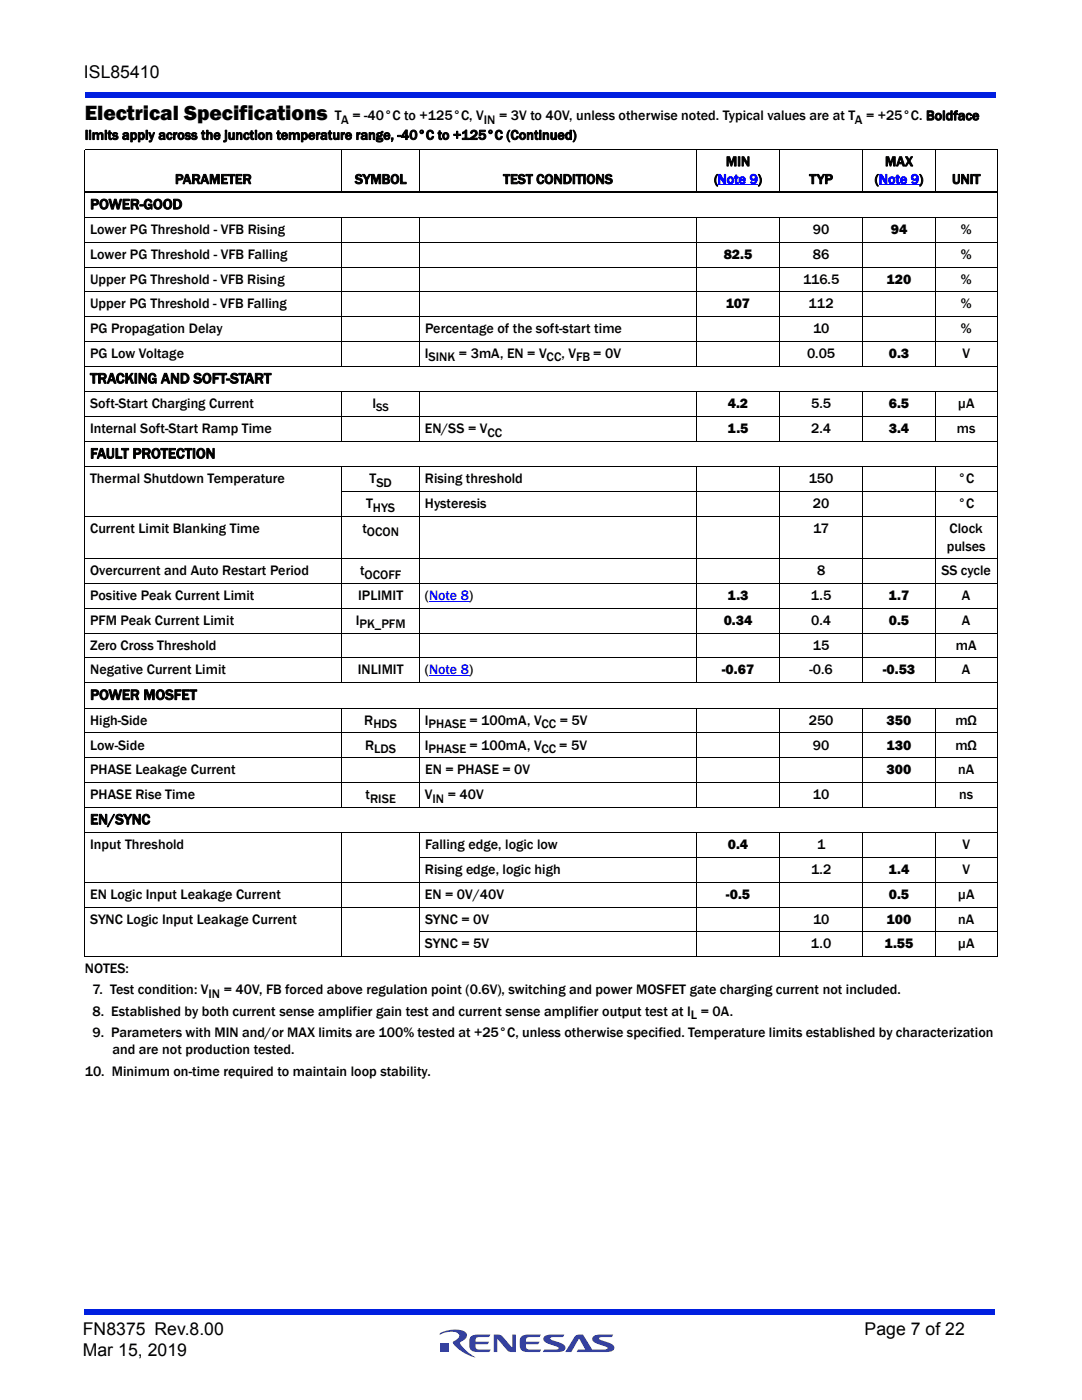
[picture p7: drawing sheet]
<svg xmlns="http://www.w3.org/2000/svg" width="216mm" height="279mm" viewBox="0 0 216 279" stroke-linecap="round" stroke-linejoin="round" font-family="sans-serif">
<defs><g id="words">
<text font-size="4.2" x="16.9" y="24">Electrical Specifications</text>
<g font-size="3.5">
<text x="16.7" y="15.6">ISL85410</text>
<text x="16.5" y="266.5">FN8375 Rev.8.00</text>
<text x="172.5" y="266.5">Page 7 of 22</text>
<text x="16.5" y="270.7">Mar 15, 2019</text>
</g>
<g font-size="3">
<text x="18" y="41.7">POWER-GOOD</text>
<text x="18" y="76.5">TRACKING AND SOFT-START</text>
<text x="18" y="91.5">FAULT PROTECTION</text>
<text x="18" y="139.6">POWER MOSFET</text>
<text x="18" y="164.5">EN/SYNC</text>
</g>
<g font-size="2.8">
<text x="66.8" y="24">T</text>
<text x="16.9" y="27.9">limits apply across the junction temperature range, -40°C to +125°C (Continued)</text>
<text x="144.8" y="33.1">MIN</text>
<text x="176.6" y="33.1">MAX</text>
<text x="34.9" y="36.7">PARAMETER</text>
<text x="70.8" y="36.7">SYMBOL</text>
<text x="100.4" y="36.7">TEST CONDITIONS</text>
<text x="142.5" y="36.7">(Note 9)</text>
<text x="161.5" y="36.7">TYP</text>
<text x="174.5" y="36.7">(Note 9)</text>
<text x="190" y="36.7">UNIT</text>
<text x="18" y="46.7">Lower PG Threshold - VFB Rising</text>
<text x="162.2" y="46.7">90</text>
<text x="177.7" y="46.7">94</text>
<text x="191.7" y="46.7">%</text>
<text x="18" y="51.7">Lower PG Threshold - VFB Falling</text>
<text x="144.4" y="51.7">82.5</text>
<text x="162.2" y="51.7">86</text>
<text x="191.7" y="51.7">%</text>
<text x="18" y="56.6">Upper PG Threshold - VFB Rising</text>
<text x="160.2" y="56.6">116.5</text>
<text x="176.9" y="56.6">120</text>
<text x="191.7" y="56.6">%</text>
<text x="18" y="61.6">Upper PG Threshold - VFB Falling</text>
<text x="144.8" y="61.6">107</text>
<text x="161.4" y="61.6">112</text>
<text x="191.7" y="61.6">%</text>
<text x="18" y="66.5">PG Propagation Delay</text>
<text x="18" y="71.4">PG Low Voltage</text>
<text x="84.8" y="71.4">I</text>
<text x="84.8" y="66.5">Percentage of the soft-start time</text>
<text x="161" y="71.4">0.05</text>
<text x="162.2" y="66.5">10</text>
<text x="177.3" y="71.4">0.3</text>
<text x="191.7" y="66.5">%</text>
<text x="192" y="71.4">V</text>
<text x="18" y="81.5">Soft-Start Charging Current</text>
<text x="74.3" y="81.5">I</text>
<text x="145.2" y="81.5">4.2</text>
<text x="161.9" y="81.5">5.5</text>
<text x="177.3" y="81.5">6.5</text>
<text x="191.1" y="81.5">µA</text>
<text x="18" y="86.4">Internal Soft-Start Ramp Time</text>
<text x="84.8" y="86.4">EN/SS = V</text>
<text x="145.2" y="86.4">1.5</text>
<text x="161.9" y="86.4">2.4</text>
<text x="177.3" y="86.4">3.4</text>
<text x="190.9" y="86.4">ms</text>
<text x="18" y="96.5">Thermal Shutdown Temperature</text>
<text x="73.1" y="101.4">T</text>
<text x="73.7" y="96.5">T</text>
<text x="84.8" y="96.5">Rising threshold</text>
<text x="84.8" y="101.4">Hysteresis</text>
<text x="161.4" y="96.5">150</text>
<text x="162.2" y="101.4">20</text>
<text x="191.1" y="101.4">°C</text>
<text x="191.2" y="96.5">°C</text>
<text x="18" y="106.4">Current Limit Blanking Time</text>
<text x="72.3" y="106.4">t</text>
<text x="162.3" y="106.4">17</text>
<text x="189.5" y="106.4">Clock</text>
<text x="188.9" y="109.9">pulses</text>
<text x="18" y="114.8">Overcurrent and Auto Restart Period</text>
<text x="18" y="119.8">Positive Peak Current Limit</text>
<text x="71.5" y="119.8">IPLIMIT</text>
<text x="71.9" y="114.8">t</text>
<text x="84.8" y="119.8">(Note 8)</text>
<text x="145.2" y="119.8">1.3</text>
<text x="161.8" y="119.8">1.5</text>
<text x="163" y="114.8">8</text>
<text x="177.3" y="119.8">1.7</text>
<text x="187.8" y="114.8">SS cycle</text>
<text x="191.9" y="119.8">A</text>
<text x="18" y="124.7">PFM Peak Current Limit</text>
<text x="71" y="124.7">I</text>
<text x="144.4" y="124.7">0.34</text>
<text x="161.9" y="124.7">0.4</text>
<text x="177.3" y="124.7">0.5</text>
<text x="191.9" y="124.7">A</text>
<text x="18" y="129.6">Zero Cross Threshold</text>
<text x="162.2" y="129.6">15</text>
<text x="190.7" y="129.6">mA</text>
<text x="18" y="134.6">Negative Current Limit</text>
<text x="71.4" y="134.6">INLIMIT</text>
<text x="84.8" y="134.6">(Note 8)</text>
<text x="144" y="134.6">-0.67</text>
<text x="161.5" y="134.6">-0.6</text>
<text x="176.1" y="134.6">-0.53</text>
<text x="191.9" y="134.6">A</text>
<text x="18" y="144.6">High-Side</text>
<text x="18" y="149.6">Low-Side</text>
<text x="72.7" y="144.6">R</text>
<text x="72.9" y="149.6">R</text>
<text x="84.8" y="144.6">I</text>
<text x="84.8" y="149.6">I</text>
<text x="93.7" y="144.6">= 100mA, V</text>
<text x="111.7" y="144.6">= 5V</text>
<text x="161.4" y="144.6">250</text>
<text x="162.2" y="149.6">90</text>
<text x="176.9" y="149.6">130</text>
<text x="176.9" y="144.6">350</text>
<text x="190.6" y="149.6">mΩ</text>
<text x="190.6" y="144.6">mΩ</text>
<text x="18" y="154.5">PHASE Leakage Current</text>
<text x="84.8" y="154.5">EN = PHASE = 0V</text>
<text x="176.9" y="154.5">300</text>
<text x="191.2" y="154.5">nA</text>
<text x="18" y="159.4">PHASE Rise Time</text>
<text x="72.9" y="159.4">t</text>
<text x="84.8" y="159.4">V</text>
<text x="89.3" y="159.4">= 40V</text>
<text x="162.2" y="159.4">10</text>
<text x="191.4" y="159.4">ns</text>
<text x="18" y="169.5">Input Threshold</text>
<text x="84.8" y="169.5">Falling edge, logic low</text>
<text x="145.2" y="169.5">0.4</text>
<text x="163" y="169.5">1</text>
<text x="192" y="169.5">V</text>
<text x="18" y="179.4">EN Logic Input Leakage Current</text>
<text x="84.8" y="179.4">EN = 0V/40V</text>
<text x="84.8" y="174.5">Rising edge, logic high</text>
<text x="144.8" y="179.4">-0.5</text>
<text x="161.8" y="174.5">1.2</text>
<text x="177.3" y="174.5">1.4</text>
<text x="177.3" y="179.4">0.5</text>
<text x="191.1" y="179.4">µA</text>
<text x="192" y="174.5">V</text>
<text x="18" y="184.3">SYNC Logic Input Leakage Current</text>
<text x="84.8" y="184.3">SYNC = 0V</text>
<text x="162.2" y="184.3">10</text>
<text x="176.9" y="184.3">100</text>
<text x="191.2" y="184.3">nA</text>
<text x="84.8" y="189.3">SYNC = 5V</text>
<text x="161.8" y="189.3">1.0</text>
<text x="176.5" y="189.3">1.55</text>
<text x="191.1" y="189.3">µA</text>
<text x="16.9" y="194.2">NOTES:</text>
<text x="18.5" y="202.7">8. Established by both current sense amplifier gain test and current sense amplifier output test at I</text>
<text x="18.5" y="198.4">7. Test condition: V</text>
<text x="18.5" y="206.9">9. Parameters with MIN and/or MAX limits are 100% tested at +25°C, unless otherwise specified. Temperature limits established by characterization</text>
<text x="16.9" y="214.7">10. Minimum on-time required to maintain loop stability.</text>
<text x="22.4" y="210.4">and are not production tested.</text>
</g>
<g font-size="2.5">
<text x="68.1" y="24.7">A = -40°C to +125°C, VIN = 3V to 40V, unless otherwise noted. Typical values are at TA = +25°C. Boldface</text>
<text x="85.5" y="72.1">SINK = 3mA, EN = VCC, VFB = 0V</text>
<text x="97.3" y="87.1">CC</text>
<text x="75.1" y="97.2">SD</text>
<text x="73.2" y="107.1">OCON</text>
<text x="74.4" y="102.1">HYS</text>
<text x="72.7" y="115.5">OCOFF</text>
<text x="71.8" y="125.4">PK_PFM</text>
<text x="74.5" y="145.4">HDS</text>
<text x="85.5" y="145.4">PHASE</text>
<text x="108" y="145.4">CC</text>
<text x="74.7" y="150.3">LDS</text>
<text x="85.5" y="150.3">PHASE = 100mA, VCC = 5V</text>
<text x="73.9" y="160.2">RISE</text>
<text x="86.3" y="160.2">IN</text>
<text x="41.6" y="199.1">IN = 40V, FB forced above regulation point (0.6V), switching and power MOSFET gate charging current not included.</text>
<text x="137.9" y="203.4">L = 0A.</text>
</g>
<text font-size="2.2" x="75.1" y="82.1">SS</text>
</g></defs>
<g fill="#323f99">
<path d="M98.5 266.3h.7a1.2 1.2 0 0 1 1.1 .5l1.9 2.2v-2.7h.7v3.5h-.7a1.04 1.04 0 0 1-1-.4l-2-2.2v2.6h-.7z"/>
<path d="M93.9 266.8l.8-.4 3.2-.1-.3 .5-2.3 .1a.7 .7 0 0 0-.4 .9h2.7l-.4 .5h-2.3v.4l.2 .5 .2 .1h2.6l-.3 .5h-2.3a1.36 1.36 0 0 1-1.7-1.2l.1-1.5z"/>
<path d="M104 266.8l.8-.4 3.1-.1-.3 .5-2.3 .1a.7 .7 0 0 0-.3 .9h2.7l-.4 .5h-2.3v.4l.1 .5 .3 .1h2.6l-.3 .5h-2.3a1.36 1.36 0 0 1-1.7-1.2l.1-1.5z"/>
<path d="M108.6 266.7l.8-.3 3.2-.1-.3 .5-2.5 .2v.3l.6 .2a3.4 3.4 0 0 1 2.4 1.3 .85 .85 0 0 1-1 1h-3.5l.4-.5h2.1l.6-.1v-.3l-.6-.2a3.4 3.4 0 0 1-2.4-1.3l.1-.5z"/>
<path d="M114.8 266.6a1.8 1.8 0 0 1 1.5-.3l1.9 3h2.3l.7-.1v-.3l-.6-.2a3.4 3.4 0 0 1-2.4-1.3 .85 .85 0 0 1 1-1l3.2-.1-.3 .5-2.5 .2v.3l.6 .2a3.4 3.4 0 0 1 2.4 1.3 .85 .85 0 0 1-1 1h-6.5l.3-.4 1.4-.1-1.2-2.1-1.6 2.6h-1.2z"/>
<path d="M88 268h1.6v1.7h-1.6z"/>
<path d="M87.8 266.1a5.6 5.6 0 0 1 5.1-.2 1.19 1.19 0 0 1-.8 1.8l-.3 .3a6.8 6.8 0 0 0 3 2.9 7.1 7.1 0 0 1-4.4-3l.5-.4a.81 .81 0 0 0 .7-.8 .81 .81 0 0 0-.6-.8 5.3 5.3 0 0 0-3.3 .4z"/>
</g>
<g fill="#001fe0">
<path d="M16.9 261.3h181.7v1h-181.7z"/>
<path d="M16.9 18.4h181.7v1h-181.7z"/>
</g>
<path d="M143.2 36.9h8M175.4 36.9h8M85.6 120h8M85.6 134.8h8" fill="none" stroke="#00f" stroke-width=".2"/>
<g fill="none" stroke="#000" stroke-width=".2">
<path d="M16.9 29.9h182.1M16.9 29.9v161M68.2 29.8v8.7M83.7 29.8v8.7M139 29.8v8.7M155.6 29.8v8.7M172.1 29.8v8.7M186.6 29.8v8.7M199 29.9v161M16.9 43.5h182.1M16.9 48.4h182.1M16.9 53.3h182.1"/>
<path d="M16.9 58.3h182.1M68.2 43.4v29.7M83.7 43.4v29.7M139 43.4v29.7M155.6 43.4v29.7M172.1 43.4v29.7M186.6 43.4v29.7M16.9 63.2h182.1M16.9 68.1h182.1M16.9 73.1h182.1M16.9 78.2h182.1M68.2 78.1v10"/>
<path d="M83.7 78.1v10M139 78.1v10M155.6 78.1v10M172.1 78.1v10M186.6 78.1v10M16.9 83.1h182.1M16.9 88.1h182.1M16.9 93.2h182.1M68.2 98.1h130.8M68.2 93.2v43.1M83.7 93.2v43.1M139 93.2v43.1"/>
<path d="M155.6 93.2v43.1M172.1 93.2v43.1M186.6 93.2v43.1M16.9 103.1h182.1M16.9 111.5h182.1M16.9 116.5h182.1M16.9 121.4h182.1M16.9 126.3h182.1M16.9 131.3h182.1M16.9 136.2h182.1M16.9 141.4h182.1M16.9 146.3h182.1"/>
<path d="M16.9 151.2h182.1M16.9 156.2h182.1M68.2 141.3v19.8M83.7 141.3v19.8M139 141.3v19.8M155.6 141.3v19.8M172.1 141.3v19.8M186.6 141.3v19.8M16.9 161.1h182.1M16.9 166.2h182.1M16.9 176.1h182.1M68.2 166.2v24.8"/>
<path d="M83.7 171.2h115.3M83.7 166.2v24.8M139 166.2v24.8M155.6 166.2v24.8M172.1 166.2v24.8M186.6 166.2v24.8M16.9 181h182.1M16.9 190.9h182.1M83.7 186h115.3"/>
</g>
<path d="M16.9 38.3h182.1" fill="none" stroke="#000" stroke-width=".36"/>
<use href="#words"/>
</svg>
